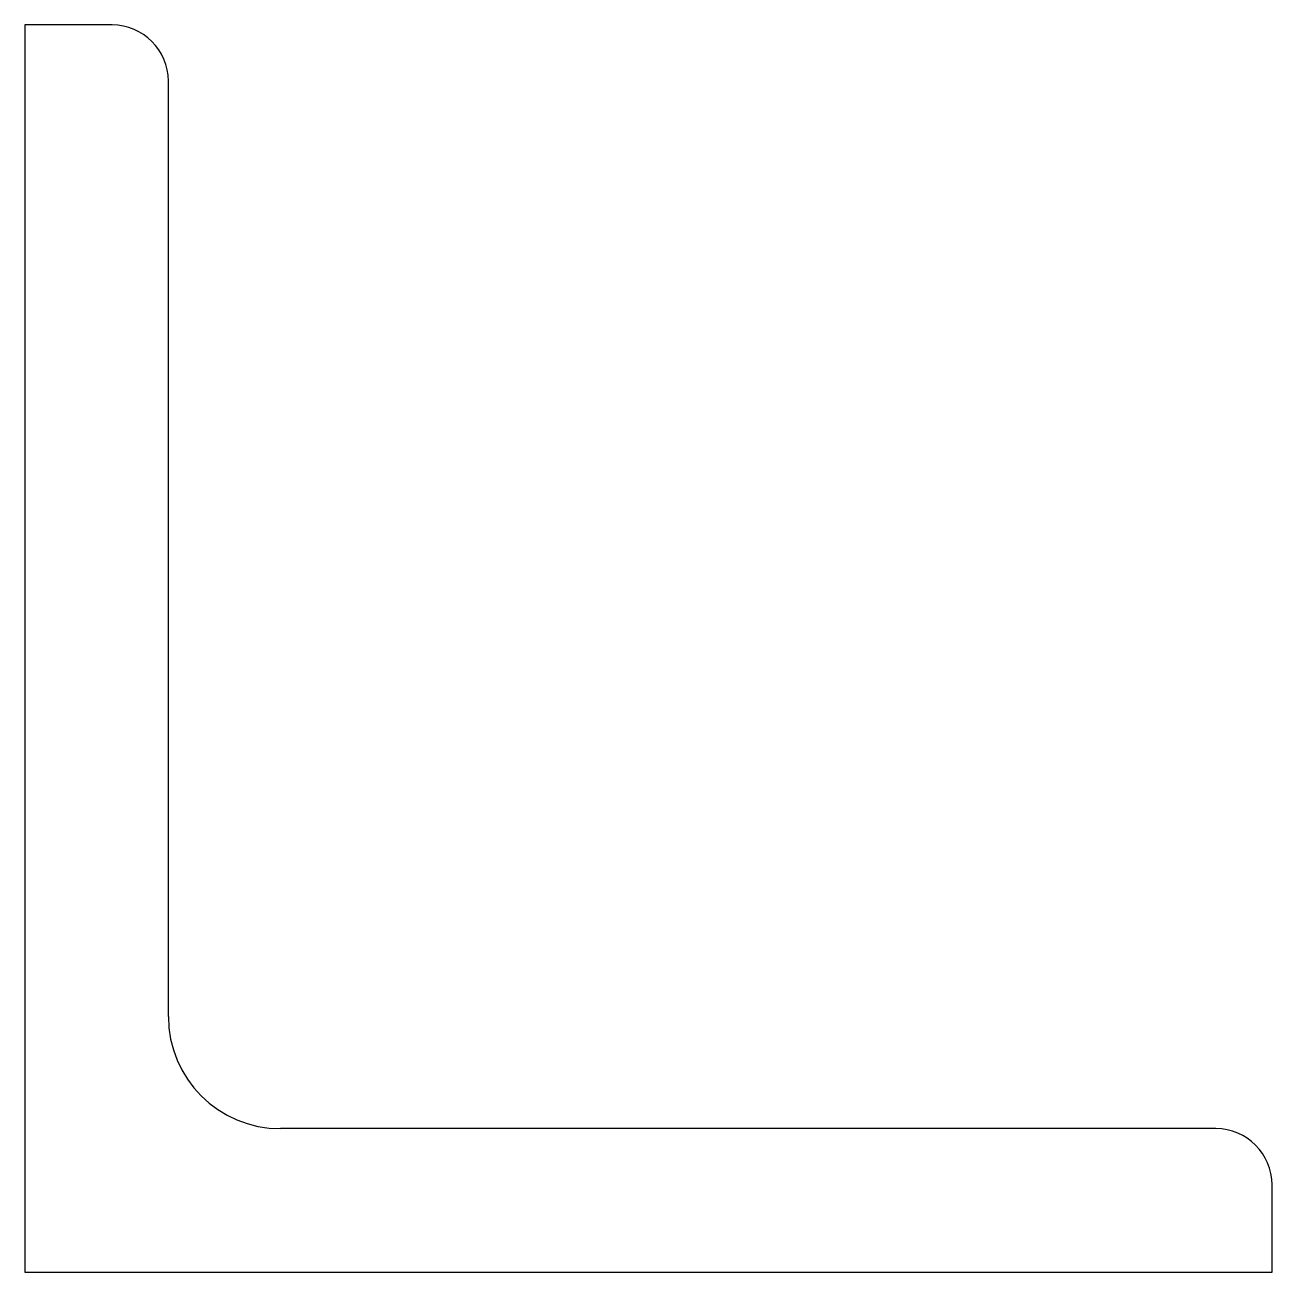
# Model space of a CAD drawing. Header units: millimetres. Extents: x 0 to 200, y 0 to 200.
import ezdxf

# ---------------------------------------------------------------- set-up
doc = ezdxf.new("R2010")
doc.units = ezdxf.units.MM
doc.layers.add('Profile', color=7, linetype='Continuous')

msp = doc.modelspace()

# ---------------------------------------------------------------- linework, layer by layer
at = {"layer": 'Profile'}
for p, q in [((0, 200), (0, 0)), ((14, 200), (0, 200)), ((23, 41), (23, 191)), ((191, 23), (41, 23)), ((200, 0), (200, 14)), ((0, 0), (200, 0))]:
    msp.add_line(p, q, dxfattribs=at)
for centre, radius, start, end in [((14, 191), 9, 0, 90), ((41, 41), 18, 180, 270), ((191, 14), 9, 0, 90)]:
    msp.add_arc(centre, radius, start, end, dxfattribs=at)

doc.saveas('drawing.dxf')
